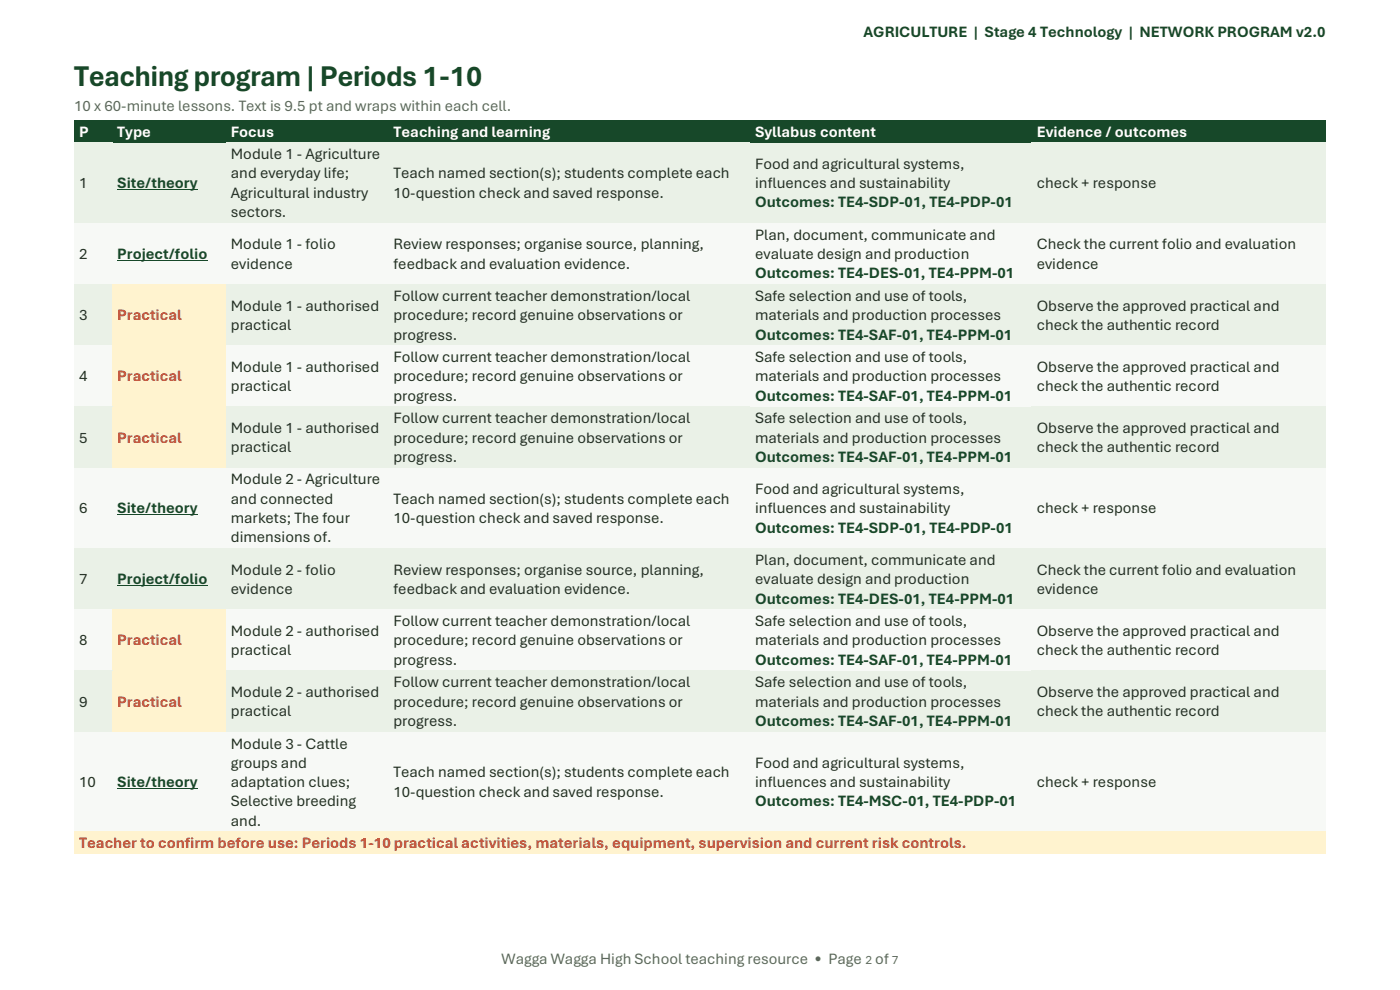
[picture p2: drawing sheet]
<svg xmlns="http://www.w3.org/2000/svg" width="297mm" height="210mm" viewBox="0 0 297 210" stroke-linecap="round" stroke-linejoin="round" font-family="sans-serif">
<defs><g id="words">
<text font-size="6.3" fill="#174829" x="15.7" y="18.2">Teaching program | Periods 1-10</text>
<g font-size="3.3" fill="#174829">
<text x="183.2" y="7.7">AGRICULTURE | Stage 4 Technology | NETWORK PROGRAM v2.0</text>
<text x="24.9" y="39.9">Site/theory</text>
<text x="160.2" y="44">Outcomes: TE4-SDP-01, TE4-PDP-01</text>
<text x="24.9" y="55">Project/folio</text>
<text x="160.2" y="59">Outcomes: TE4-DES-01, TE4-PPM-01</text>
<text x="160.2" y="72">Outcomes: TE4-SAF-01, TE4-PPM-01</text>
<text x="160.2" y="85">Outcomes: TE4-SAF-01, TE4-PPM-01</text>
<text x="160.2" y="98">Outcomes: TE4-SAF-01, TE4-PPM-01</text>
<text x="24.9" y="108.9">Site/theory</text>
<text x="160.2" y="113">Outcomes: TE4-SDP-01, TE4-PDP-01</text>
<text x="24.9" y="123.9">Project/folio</text>
<text x="160.2" y="128">Outcomes: TE4-DES-01, TE4-PPM-01</text>
<text x="160.2" y="141">Outcomes: TE4-SAF-01, TE4-PPM-01</text>
<text x="160.2" y="154">Outcomes: TE4-SAF-01, TE4-PPM-01</text>
<text x="24.9" y="167">Site/theory</text>
<text x="160.2" y="171.1">Outcomes: TE4-MSC-01, TE4-PDP-01</text>
</g>
<g font-size="3.3" fill="#5d665f">
<text x="15.7" y="23.5">10 x 60-minute lessons. Text is 9.5 pt and wraps within each cell.</text>
<text x="106.4" y="204.6">Wagga Wagga High School teaching resource • Page</text>
<text x="185.7" y="204.6">of</text>
</g>
<g font-size="3.3" fill="#fff">
<text x="16.8" y="29">P</text>
<text x="24.9" y="29">Type</text>
<text x="49" y="29">Focus</text>
<text x="83.5" y="29">Teaching and learning</text>
<text x="160.2" y="29">Syllabus content</text>
<text x="219.9" y="29">Evidence / outcomes</text>
</g>
<g font-size="3.3" fill="#243024">
<text x="49" y="33.8">Module 1 - Agriculture</text>
<text x="160.2" y="35.8">Food and agricultural systems,</text>
<text x="16.8" y="39.9">1</text>
<text x="49" y="37.9">and everyday life;</text>
<text x="49" y="42">Agricultural industry</text>
<text x="83.5" y="37.9">Teach named section(s); students complete each</text>
<text x="83.5" y="42">10-question check and saved response.</text>
<text x="160.2" y="39.9">influences and sustainability</text>
<text x="219.9" y="39.9">check + response</text>
<text x="49" y="46.1">sectors.</text>
<text x="49" y="52.9">Module 1 - folio</text>
<text x="83.5" y="52.9">Review responses; organise source, planning,</text>
<text x="160.2" y="50.8">Plan, document, communicate and</text>
<text x="219.9" y="52.9">Check the current folio and evaluation</text>
<text x="16.8" y="55">2</text>
<text x="49" y="57">evidence</text>
<text x="83.5" y="57">feedback and evaluation evidence.</text>
<text x="160.2" y="55">evaluate design and production</text>
<text x="219.9" y="57">evidence</text>
<text x="49" y="65.9">Module 1 - authorised</text>
<text x="83.5" y="63.8">Follow current teacher demonstration/local</text>
<text x="160.2" y="63.8">Safe selection and use of tools,</text>
<text x="219.9" y="65.9">Observe the approved practical and</text>
<text x="16.8" y="67.9">3</text>
<text x="49" y="70">practical</text>
<text x="83.5" y="67.9">procedure; record genuine observations or</text>
<text x="160.2" y="67.9">materials and production processes</text>
<text x="219.9" y="70">check the authentic record</text>
<text x="83.5" y="72">progress.</text>
<text x="83.5" y="76.8">Follow current teacher demonstration/local</text>
<text x="160.2" y="76.8">Safe selection and use of tools,</text>
<text x="16.8" y="80.9">4</text>
<text x="49" y="78.8">Module 1 - authorised</text>
<text x="49" y="82.9">practical</text>
<text x="83.5" y="80.9">procedure; record genuine observations or</text>
<text x="160.2" y="80.9">materials and production processes</text>
<text x="219.9" y="78.8">Observe the approved practical and</text>
<text x="219.9" y="82.9">check the authentic record</text>
<text x="83.5" y="85">progress.</text>
<text x="83.5" y="89.8">Follow current teacher demonstration/local</text>
<text x="160.2" y="89.8">Safe selection and use of tools,</text>
<text x="16.8" y="93.9">5</text>
<text x="49" y="91.8">Module 1 - authorised</text>
<text x="49" y="95.9">practical</text>
<text x="83.5" y="93.9">procedure; record genuine observations or</text>
<text x="160.2" y="93.9">materials and production processes</text>
<text x="219.9" y="91.8">Observe the approved practical and</text>
<text x="219.9" y="95.9">check the authentic record</text>
<text x="83.5" y="98">progress.</text>
<text x="49" y="102.8">Module 2 - Agriculture</text>
<text x="49" y="106.9">and connected</text>
<text x="83.5" y="106.9">Teach named section(s); students complete each</text>
<text x="160.2" y="104.8">Food and agricultural systems,</text>
<text x="16.8" y="108.9">6</text>
<text x="49" y="111">markets; The four</text>
<text x="83.5" y="111">10-question check and saved response.</text>
<text x="160.2" y="108.9">influences and sustainability</text>
<text x="219.9" y="108.9">check + response</text>
<text x="49" y="115">dimensions of.</text>
<text x="160.2" y="119.8">Plan, document, communicate and</text>
<text x="16.8" y="123.9">7</text>
<text x="49" y="121.9">Module 2 - folio</text>
<text x="49" y="126">evidence</text>
<text x="83.5" y="121.9">Review responses; organise source, planning,</text>
<text x="83.5" y="126">feedback and evaluation evidence.</text>
<text x="160.2" y="123.9">evaluate design and production</text>
<text x="219.9" y="121.9">Check the current folio and evaluation</text>
<text x="219.9" y="126">evidence</text>
<text x="16.8" y="136.9">8</text>
<text x="49" y="134.9">Module 2 - authorised</text>
<text x="83.5" y="132.8">Follow current teacher demonstration/local</text>
<text x="83.5" y="136.9">procedure; record genuine observations or</text>
<text x="160.2" y="132.8">Safe selection and use of tools,</text>
<text x="160.2" y="136.9">materials and production processes</text>
<text x="219.9" y="134.9">Observe the approved practical and</text>
<text x="49" y="139">practical</text>
<text x="83.5" y="141">progress.</text>
<text x="219.9" y="139">check the authentic record</text>
<text x="16.8" y="149.9">9</text>
<text x="49" y="147.9">Module 2 - authorised</text>
<text x="83.5" y="145.8">Follow current teacher demonstration/local</text>
<text x="83.5" y="149.9">procedure; record genuine observations or</text>
<text x="160.2" y="145.8">Safe selection and use of tools,</text>
<text x="160.2" y="149.9">materials and production processes</text>
<text x="219.9" y="147.9">Observe the approved practical and</text>
<text x="49" y="152">practical</text>
<text x="83.5" y="154">progress.</text>
<text x="219.9" y="152">check the authentic record</text>
<text x="49" y="158.8">Module 3 - Cattle</text>
<text x="16.8" y="167">10</text>
<text x="49" y="162.9">groups and</text>
<text x="49" y="167">adaptation clues;</text>
<text x="83.5" y="164.9">Teach named section(s); students complete each</text>
<text x="160.2" y="162.9">Food and agricultural systems,</text>
<text x="160.2" y="167">influences and sustainability</text>
<text x="219.9" y="167">check + response</text>
<text x="49" y="171.1">Selective breeding</text>
<text x="83.5" y="169">10-question check and saved response.</text>
<text x="49" y="175.2">and.</text>
</g>
<g font-size="3.3" fill="#bd472f">
<text x="24.9" y="67.9">Practical</text>
<text x="24.9" y="80.9">Practical</text>
<text x="24.9" y="93.9">Practical</text>
<text x="24.9" y="136.9">Practical</text>
<text x="24.9" y="149.9">Practical</text>
<text x="16.8" y="180">Teacher to confirm before use: Periods 1-10 practical activities, materials, equipment, supervision and current risk controls.</text>
</g>
<g font-size="2.7" fill="#5f685f">
<text x="183.6" y="204.6">2</text>
<text x="189.2" y="204.6">7</text>
</g>
</g></defs>
<g fill="#174829">
<path d="M15.7 25.5h8.1v4.7h-8.1z" fill-rule="evenodd"/>
<path d="M16.8 25.8h6v4.1h-6z" fill-rule="evenodd"/>
<path d="M23.8 25.5h24.1v4.7h-24.1z" fill-rule="evenodd"/>
<path d="M24.9 25.8h22v4.1h-22z" fill-rule="evenodd"/>
<path d="M47.9 25.5h34.5v4.7h-34.5z" fill-rule="evenodd"/>
<path d="M49 25.8h32.4v4.1h-32.4z" fill-rule="evenodd"/>
<path d="M82.4 25.5h76.7v4.7h-76.7z" fill-rule="evenodd"/>
<path d="M83.5 25.8h74.6v4.1h-74.6z" fill-rule="evenodd"/>
<path d="M159.1 25.5h59.8v4.7h-59.8z" fill-rule="evenodd"/>
<path d="M160.2 25.8h57.6v4.1h-57.6z" fill-rule="evenodd"/>
<path d="M218.9 25.5h62.4v4.7h-62.4z" fill-rule="evenodd"/>
<path d="M219.9 25.8h60.3v4.1h-60.3z" fill-rule="evenodd"/>
</g>
<path d="M15.7 25.6h265.6M15.7 30.1h265.6" fill="none" stroke="#174829" stroke-width=".34"/>
<g fill="#eaf1e7">
<path d="M15.7 30.3h8.1v17h-8.1z" fill-rule="evenodd"/>
<path d="M16.8 36.8h6v4.1h-6z" fill-rule="evenodd"/>
<path d="M23.8 30.4h24.1v16.8h-24.1z" fill-rule="evenodd"/>
<path d="M24.9 36.8h22v4.1h-22z" fill-rule="evenodd"/>
</g>
<path d="M24.9 40.1h17.1" fill="none" stroke="#174829" stroke-width=".21"/>
<g fill="#eaf1e7">
<path d="M47.9 30.3h34.5v17h-34.5z" fill-rule="evenodd"/>
<path d="M49 30.6h32.4v4.1h-32.4z" fill-rule="evenodd"/>
<path d="M49 34.7h32.4v4.1h-32.4z" fill-rule="evenodd"/>
<path d="M49 38.8h32.4v4.1h-32.4z" fill-rule="evenodd"/>
<path d="M49 42.9h32.4v4.1h-32.4z" fill-rule="evenodd"/>
<path d="M82.4 30.3h76.7v17h-76.7z" fill-rule="evenodd"/>
<path d="M83.5 34.7h74.6v4.1h-74.6z" fill-rule="evenodd"/>
<path d="M83.5 38.8h74.6v4.1h-74.6z" fill-rule="evenodd"/>
<path d="M159.1 30.5h59.8v16.6h-59.8z" fill-rule="evenodd"/>
<path d="M160.2 32.6h57.6v4.2h-57.6z" fill-rule="evenodd"/>
<path d="M160.2 36.8h57.6v4.1h-57.6z" fill-rule="evenodd"/>
<path d="M160.2 40.9h57.6v4h-57.6z" fill-rule="evenodd"/>
<path d="M218.9 30.3h62.4v17h-62.4z" fill-rule="evenodd"/>
<path d="M219.9 36.8h60.3v4.1h-60.3z" fill-rule="evenodd"/>
</g>
<path d="M15.7 30.4h265.6M15.7 47.2h265.6" fill="none" stroke="#eaf1e7" stroke-width=".34"/>
<g fill="#f7f9f6">
<path d="M15.7 47.3h8.1v13h-8.1z" fill-rule="evenodd"/>
<path d="M16.8 51.8h6v4.1h-6z" fill-rule="evenodd"/>
<path d="M23.8 47.5h24.1v12.6h-24.1z" fill-rule="evenodd"/>
<path d="M24.9 51.8h22v4.1h-22z" fill-rule="evenodd"/>
</g>
<path d="M24.9 55.2h19.1" fill="none" stroke="#174829" stroke-width=".21"/>
<g fill="#f7f9f6">
<path d="M47.9 47.3h34.5v13h-34.5z" fill-rule="evenodd"/>
<path d="M49 49.7h32.4v4.1h-32.4z" fill-rule="evenodd"/>
<path d="M49 53.8h32.4v4.1h-32.4z" fill-rule="evenodd"/>
<path d="M82.4 47.3h76.7v13h-76.7z" fill-rule="evenodd"/>
<path d="M83.5 49.7h74.6v4.1h-74.6z" fill-rule="evenodd"/>
<path d="M83.5 53.8h74.6v4.1h-74.6z" fill-rule="evenodd"/>
<path d="M159.1 47.6h59.8v12.4h-59.8z" fill-rule="evenodd"/>
<path d="M160.2 47.7h57.6v4.1h-57.6z" fill-rule="evenodd"/>
<path d="M160.2 51.8h57.6v4.1h-57.6z" fill-rule="evenodd"/>
<path d="M160.2 55.9h57.6v4.1h-57.6z" fill-rule="evenodd"/>
<path d="M218.9 47.3h62.4v13h-62.4z" fill-rule="evenodd"/>
<path d="M219.9 49.7h60.3v4.1h-60.3z" fill-rule="evenodd"/>
<path d="M219.9 53.8h60.3v4.1h-60.3z" fill-rule="evenodd"/>
</g>
<path d="M15.7 47.5h265.6M15.7 60.2h265.6" fill="none" stroke="#f7f9f6" stroke-width=".34"/>
<g fill="#eaf1e7">
<path d="M15.7 60.3h8.1v13h-8.1z" fill-rule="evenodd"/>
<path d="M16.8 64.7h6v4.2h-6z" fill-rule="evenodd"/>
</g>
<g fill="#fff3cf">
<path d="M23.8 60.5h24.1v12.6h-24.1z" fill-rule="evenodd"/>
<path d="M24.9 64.7h22v4.2h-22z" fill-rule="evenodd"/>
</g>
<g fill="#eaf1e7">
<path d="M47.9 60.3h34.5v13h-34.5z" fill-rule="evenodd"/>
<path d="M49 62.7h32.4v4.1h-32.4z" fill-rule="evenodd"/>
<path d="M49 66.8h32.4v4.1h-32.4z" fill-rule="evenodd"/>
<path d="M82.4 60.3h76.7v13h-76.7z" fill-rule="evenodd"/>
<path d="M83.5 60.7h74.6v4h-74.6z" fill-rule="evenodd"/>
<path d="M83.5 64.7h74.6v4.2h-74.6z" fill-rule="evenodd"/>
<path d="M83.5 68.9h74.6v4.1h-74.6z" fill-rule="evenodd"/>
<path d="M159.1 60.6h59.8v12.4h-59.8z" fill-rule="evenodd"/>
<path d="M160.2 60.7h57.6v4h-57.6z" fill-rule="evenodd"/>
<path d="M160.2 64.7h57.6v4.2h-57.6z" fill-rule="evenodd"/>
<path d="M160.2 68.9h57.6v4.1h-57.6z" fill-rule="evenodd"/>
<path d="M218.9 60.3h62.4v13h-62.4z" fill-rule="evenodd"/>
<path d="M219.9 62.7h60.3v4.1h-60.3z" fill-rule="evenodd"/>
<path d="M219.9 66.8h60.3v4.1h-60.3z" fill-rule="evenodd"/>
</g>
<path d="M15.7 60.5h8.1M15.7 73.1h8.1M47.9 60.5h233.4M47.9 73.1h233.4" fill="none" stroke="#eaf1e7" stroke-width=".34"/>
<path d="M23.8 60.5h24.1M23.8 73.1h24.1" fill="none" stroke="#fff3cf" stroke-width=".34"/>
<g fill="#f7f9f6">
<path d="M15.7 73.3h8.1v13h-8.1z" fill-rule="evenodd"/>
<path d="M16.8 77.7h6v4.1h-6z" fill-rule="evenodd"/>
</g>
<g fill="#fff3cf">
<path d="M23.8 73.5h24.1v12.6h-24.1z" fill-rule="evenodd"/>
<path d="M24.9 77.7h22v4.1h-22z" fill-rule="evenodd"/>
</g>
<g fill="#f7f9f6">
<path d="M47.9 73.3h34.5v13h-34.5z" fill-rule="evenodd"/>
<path d="M49 75.7h32.4v4.1h-32.4z" fill-rule="evenodd"/>
<path d="M49 79.8h32.4v4.1h-32.4z" fill-rule="evenodd"/>
<path d="M82.4 73.3h76.7v13h-76.7z" fill-rule="evenodd"/>
<path d="M83.5 73.6h74.6v4.1h-74.6z" fill-rule="evenodd"/>
<path d="M83.5 77.7h74.6v4.1h-74.6z" fill-rule="evenodd"/>
<path d="M83.5 81.8h74.6v4.1h-74.6z" fill-rule="evenodd"/>
<path d="M159.1 73.6h59.8v12.4h-59.8z" fill-rule="evenodd"/>
<path d="M160.2 73.6h57.6v4.1h-57.6z" fill-rule="evenodd"/>
<path d="M160.2 77.7h57.6v4.1h-57.6z" fill-rule="evenodd"/>
<path d="M160.2 81.8h57.6v4.1h-57.6z" fill-rule="evenodd"/>
<path d="M218.9 73.3h62.4v13h-62.4z" fill-rule="evenodd"/>
<path d="M219.9 75.7h60.3v4.1h-60.3z" fill-rule="evenodd"/>
<path d="M219.9 79.8h60.3v4.1h-60.3z" fill-rule="evenodd"/>
</g>
<path d="M15.7 73.5h8.1M47.9 73.5h233.4M15.7 86.1h8.1M47.9 86.1h233.4" fill="none" stroke="#f7f9f6" stroke-width=".34"/>
<path d="M23.8 73.5h24.1M23.8 86.1h24.1" fill="none" stroke="#fff3cf" stroke-width=".34"/>
<g fill="#eaf1e7">
<path d="M15.7 86.3h8.1v12.9h-8.1z" fill-rule="evenodd"/>
<path d="M16.8 90.7h6v4.1h-6z" fill-rule="evenodd"/>
</g>
<g fill="#fff3cf">
<path d="M23.8 86.5h24.1v12.6h-24.1z" fill-rule="evenodd"/>
<path d="M24.9 90.7h22v4.1h-22z" fill-rule="evenodd"/>
</g>
<g fill="#eaf1e7">
<path d="M47.9 86.3h34.5v12.9h-34.5z" fill-rule="evenodd"/>
<path d="M49 88.7h32.4v4.1h-32.4z" fill-rule="evenodd"/>
<path d="M49 92.8h32.4v4.1h-32.4z" fill-rule="evenodd"/>
<path d="M82.4 86.3h76.7v12.9h-76.7z" fill-rule="evenodd"/>
<path d="M83.5 86.6h74.6v4.1h-74.6z" fill-rule="evenodd"/>
<path d="M83.5 90.7h74.6v4.1h-74.6z" fill-rule="evenodd"/>
<path d="M83.5 94.8h74.6v4.1h-74.6z" fill-rule="evenodd"/>
<path d="M159.1 86.5h59.8v12.5h-59.8z" fill-rule="evenodd"/>
<path d="M160.2 86.6h57.6v4.1h-57.6z" fill-rule="evenodd"/>
<path d="M160.2 90.7h57.6v4.1h-57.6z" fill-rule="evenodd"/>
<path d="M160.2 94.8h57.6v4.1h-57.6z" fill-rule="evenodd"/>
<path d="M218.9 86.3h62.4v12.9h-62.4z" fill-rule="evenodd"/>
<path d="M219.9 88.7h60.3v4.1h-60.3z" fill-rule="evenodd"/>
<path d="M219.9 92.8h60.3v4.1h-60.3z" fill-rule="evenodd"/>
</g>
<path d="M15.7 86.5h8.1M15.7 99.1h8.1M47.9 86.5h233.4M47.9 99.1h233.4" fill="none" stroke="#eaf1e7" stroke-width=".34"/>
<path d="M23.8 86.5h24.1M23.8 99.1h24.1" fill="none" stroke="#fff3cf" stroke-width=".34"/>
<g fill="#f7f9f6">
<path d="M15.7 99.3h8.1v17h-8.1z" fill-rule="evenodd"/>
<path d="M16.8 105.8h6v4h-6z" fill-rule="evenodd"/>
<path d="M23.8 99.5h24.1v16.6h-24.1z" fill-rule="evenodd"/>
<path d="M24.9 105.8h22v4h-22z" fill-rule="evenodd"/>
</g>
<path d="M24.9 109.1h17.1" fill="none" stroke="#174829" stroke-width=".21"/>
<g fill="#f7f9f6">
<path d="M47.9 99.3h34.5v17h-34.5z" fill-rule="evenodd"/>
<path d="M49 99.6h32.4v4.1h-32.4z" fill-rule="evenodd"/>
<path d="M49 103.7h32.4v4.1h-32.4z" fill-rule="evenodd"/>
<path d="M49 107.8h32.4v4.1h-32.4z" fill-rule="evenodd"/>
<path d="M49 111.9h32.4v4.1h-32.4z" fill-rule="evenodd"/>
<path d="M82.4 99.3h76.7v17h-76.7z" fill-rule="evenodd"/>
<path d="M83.5 103.7h74.6v4.1h-74.6z" fill-rule="evenodd"/>
<path d="M83.5 107.8h74.6v4.1h-74.6z" fill-rule="evenodd"/>
<path d="M159.1 99.5h59.8v16.6h-59.8z" fill-rule="evenodd"/>
<path d="M160.2 101.7h57.6v4.1h-57.6z" fill-rule="evenodd"/>
<path d="M160.2 105.8h57.6v4h-57.6z" fill-rule="evenodd"/>
<path d="M160.2 109.8h57.6v4.1h-57.6z" fill-rule="evenodd"/>
<path d="M218.9 99.3h62.4v17h-62.4z" fill-rule="evenodd"/>
<path d="M219.9 105.8h60.3v4h-60.3z" fill-rule="evenodd"/>
</g>
<path d="M15.7 99.4h265.6M15.7 116.1h265.6" fill="none" stroke="#f7f9f6" stroke-width=".34"/>
<g fill="#eaf1e7">
<path d="M15.7 116.4h8.1v12.9h-8.1z" fill-rule="evenodd"/>
<path d="M16.8 120.8h6v4.1h-6z" fill-rule="evenodd"/>
<path d="M23.8 116.5h24.1v12.6h-24.1z" fill-rule="evenodd"/>
<path d="M24.9 120.8h22v4.1h-22z" fill-rule="evenodd"/>
</g>
<path d="M24.9 124.1h19.1" fill="none" stroke="#174829" stroke-width=".21"/>
<g fill="#eaf1e7">
<path d="M47.9 116.4h34.5v12.9h-34.5z" fill-rule="evenodd"/>
<path d="M49 118.7h32.4v4.1h-32.4z" fill-rule="evenodd"/>
<path d="M49 122.8h32.4v4.1h-32.4z" fill-rule="evenodd"/>
<path d="M82.4 116.4h76.7v12.9h-76.7z" fill-rule="evenodd"/>
<path d="M83.5 118.7h74.6v4.1h-74.6z" fill-rule="evenodd"/>
<path d="M83.5 122.8h74.6v4.1h-74.6z" fill-rule="evenodd"/>
<path d="M159.1 116.6h59.8v12.5h-59.8z" fill-rule="evenodd"/>
<path d="M160.2 116.7h57.6v4.1h-57.6z" fill-rule="evenodd"/>
<path d="M160.2 120.8h57.6v4.1h-57.6z" fill-rule="evenodd"/>
<path d="M160.2 124.9h57.6v4.1h-57.6z" fill-rule="evenodd"/>
<path d="M218.9 116.4h62.4v12.9h-62.4z" fill-rule="evenodd"/>
<path d="M219.9 118.7h60.3v4.1h-60.3z" fill-rule="evenodd"/>
<path d="M219.9 122.8h60.3v4.1h-60.3z" fill-rule="evenodd"/>
</g>
<path d="M15.7 116.5h265.6M15.7 129.1h265.6" fill="none" stroke="#eaf1e7" stroke-width=".34"/>
<g fill="#f7f9f6">
<path d="M15.7 129.3h8.1v13h-8.1z" fill-rule="evenodd"/>
<path d="M16.8 133.8h6v4.1h-6z" fill-rule="evenodd"/>
</g>
<g fill="#fff3cf">
<path d="M23.8 129.5h24.1v12.6h-24.1z" fill-rule="evenodd"/>
<path d="M24.9 133.8h22v4.1h-22z" fill-rule="evenodd"/>
</g>
<g fill="#f7f9f6">
<path d="M47.9 129.3h34.5v13h-34.5z" fill-rule="evenodd"/>
<path d="M49 131.7h32.4v4.1h-32.4z" fill-rule="evenodd"/>
<path d="M49 135.8h32.4v4.1h-32.4z" fill-rule="evenodd"/>
<path d="M82.4 129.3h76.7v13h-76.7z" fill-rule="evenodd"/>
<path d="M83.5 129.6h74.6v4.2h-74.6z" fill-rule="evenodd"/>
<path d="M83.5 133.8h74.6v4.1h-74.6z" fill-rule="evenodd"/>
<path d="M83.5 137.9h74.6v4h-74.6z" fill-rule="evenodd"/>
<path d="M159.1 129.6h59.8v12.4h-59.8z" fill-rule="evenodd"/>
<path d="M160.2 129.6h57.6v4.2h-57.6z" fill-rule="evenodd"/>
<path d="M160.2 133.8h57.6v4.1h-57.6z" fill-rule="evenodd"/>
<path d="M160.2 137.9h57.6v4h-57.6z" fill-rule="evenodd"/>
<path d="M218.9 129.3h62.4v13h-62.4z" fill-rule="evenodd"/>
<path d="M219.9 131.7h60.3v4.1h-60.3z" fill-rule="evenodd"/>
<path d="M219.9 135.8h60.3v4.1h-60.3z" fill-rule="evenodd"/>
</g>
<path d="M15.7 129.5h8.1M47.9 129.5h233.4M15.7 142.1h8.1M47.9 142.1h233.4" fill="none" stroke="#f7f9f6" stroke-width=".34"/>
<path d="M23.8 129.5h24.1M23.8 142.1h24.1" fill="none" stroke="#fff3cf" stroke-width=".34"/>
<g fill="#eaf1e7">
<path d="M15.7 142.3h8.1v13h-8.1z" fill-rule="evenodd"/>
<path d="M16.8 146.8h6v4h-6z" fill-rule="evenodd"/>
</g>
<g fill="#fff3cf">
<path d="M23.8 142.5h24.1v12.6h-24.1z" fill-rule="evenodd"/>
<path d="M24.9 146.8h22v4h-22z" fill-rule="evenodd"/>
</g>
<g fill="#eaf1e7">
<path d="M47.9 142.3h34.5v13h-34.5z" fill-rule="evenodd"/>
<path d="M49 144.7h32.4v4.1h-32.4z" fill-rule="evenodd"/>
<path d="M49 148.8h32.4v4.1h-32.4z" fill-rule="evenodd"/>
<path d="M82.4 142.3h76.7v13h-76.7z" fill-rule="evenodd"/>
<path d="M83.5 142.6h74.6v4.2h-74.6z" fill-rule="evenodd"/>
<path d="M83.5 146.8h74.6v4h-74.6z" fill-rule="evenodd"/>
<path d="M83.5 150.8h74.6v4.1h-74.6z" fill-rule="evenodd"/>
<path d="M159.1 142.6h59.8v12.4h-59.8z" fill-rule="evenodd"/>
<path d="M160.2 142.6h57.6v4.2h-57.6z" fill-rule="evenodd"/>
<path d="M160.2 146.8h57.6v4h-57.6z" fill-rule="evenodd"/>
<path d="M160.2 150.8h57.6v4.1h-57.6z" fill-rule="evenodd"/>
<path d="M218.9 142.3h62.4v13h-62.4z" fill-rule="evenodd"/>
<path d="M219.9 144.7h60.3v4.1h-60.3z" fill-rule="evenodd"/>
<path d="M219.9 148.8h60.3v4.1h-60.3z" fill-rule="evenodd"/>
</g>
<path d="M15.7 142.5h8.1M15.7 155.1h8.1M47.9 142.5h233.4M47.9 155.1h233.4" fill="none" stroke="#eaf1e7" stroke-width=".34"/>
<path d="M23.8 142.5h24.1M23.8 155.1h24.1" fill="none" stroke="#fff3cf" stroke-width=".34"/>
<g fill="#f7f9f6">
<path d="M15.7 155.3h8.1v21.1h-8.1z" fill-rule="evenodd"/>
<path d="M16.8 163.8h6v4.1h-6z" fill-rule="evenodd"/>
<path d="M23.8 155.5h24.1v20.8h-24.1z" fill-rule="evenodd"/>
<path d="M24.9 163.8h22v4.1h-22z" fill-rule="evenodd"/>
</g>
<path d="M24.9 167.2h17.1" fill="none" stroke="#174829" stroke-width=".21"/>
<g fill="#f7f9f6">
<path d="M47.9 155.3h34.5v21.1h-34.5z" fill-rule="evenodd"/>
<path d="M49 155.6h32.4v4.1h-32.4z" fill-rule="evenodd"/>
<path d="M49 159.7h32.4v4.1h-32.4z" fill-rule="evenodd"/>
<path d="M49 163.8h32.4v4.1h-32.4z" fill-rule="evenodd"/>
<path d="M49 167.9h32.4v4.1h-32.4z" fill-rule="evenodd"/>
<path d="M49 172h32.4v4.1h-32.4z" fill-rule="evenodd"/>
<path d="M82.4 155.3h76.7v21.1h-76.7z" fill-rule="evenodd"/>
<path d="M83.5 161.8h74.6v4.1h-74.6z" fill-rule="evenodd"/>
<path d="M83.5 165.9h74.6v4.1h-74.6z" fill-rule="evenodd"/>
<path d="M159.1 155.6h59.8v20.6h-59.8z" fill-rule="evenodd"/>
<path d="M160.2 159.7h57.6v4.1h-57.6z" fill-rule="evenodd"/>
<path d="M160.2 163.8h57.6v4.1h-57.6z" fill-rule="evenodd"/>
<path d="M160.2 167.9h57.6v4.1h-57.6z" fill-rule="evenodd"/>
<path d="M218.9 155.3h62.4v21.1h-62.4z" fill-rule="evenodd"/>
<path d="M219.9 163.8h60.3v4.1h-60.3z" fill-rule="evenodd"/>
</g>
<path d="M15.7 155.4h265.6M15.7 176.3h265.6" fill="none" stroke="#f7f9f6" stroke-width=".34"/>
<g fill="#fff3cf">
<path d="M15.7 176.4h265.6v4.8h-265.6z" fill-rule="evenodd"/>
<path d="M16.8 176.8h263.4v4.1h-263.4z" fill-rule="evenodd"/>
</g>
<path d="M15.7 176.6h265.6M15.7 181.1h265.6" fill="none" stroke="#fff3cf" stroke-width=".34"/>
<use href="#words"/>
</svg>
